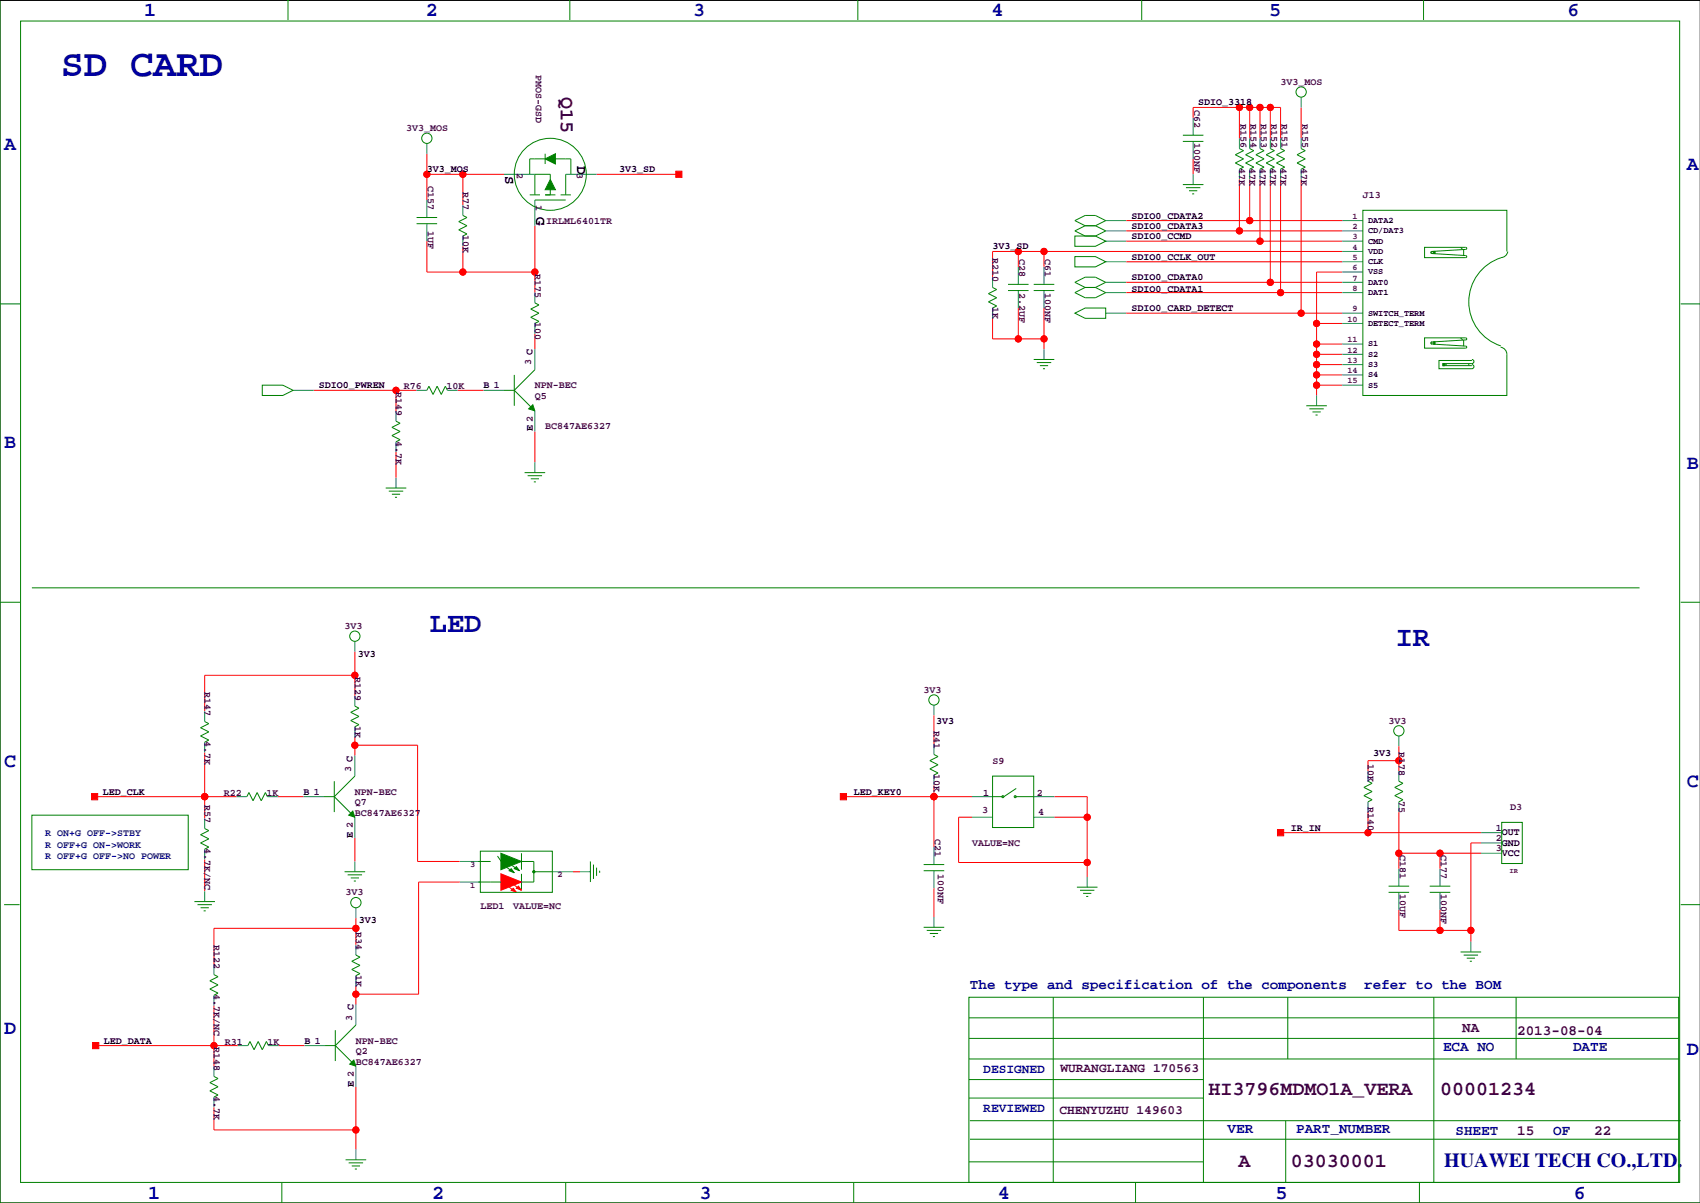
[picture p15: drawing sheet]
<svg xmlns="http://www.w3.org/2000/svg" width="420mm" height="297mm" viewBox="0 0 420 297" stroke-linecap="round" stroke-linejoin="round" font-family="sans-serif">
<defs><g id="words">
<text font-size="9.5" fill="#0000a0" x="15" y="18.7">SD CARD</text>
<g font-size="7.1" fill="#0000a0">
<text x="106.2" y="156.2">LED</text>
<text x="344.7" y="159.5">IR</text>
</g>
<g font-size="4.9" fill="#0000a0">
<text x="35.6" y="3.9">1</text>
<text x="105.2" y="3.9">2</text>
<text x="171.2" y="3.9">3</text>
<text x="244.9" y="3.9">4</text>
<text x="313.4" y="3.9">5</text>
<text x="387.1" y="3.9">6</text>
<text x="1" y="36.9">A</text>
<text x="416.6" y="42">A</text>
<text x="1" y="110.6">B</text>
<text x="416.6" y="115.7">B</text>
<text x="1" y="189.3">C</text>
<text x="416.6" y="194.4">C</text>
<text x="1" y="255.4">D</text>
<text x="416.6" y="260.5">D</text>
<text x="356.6" y="288">HUAWEI TECH CO.,LTD.</text>
<text x="36.6" y="296">1</text>
<text x="106.7" y="296">2</text>
<text x="172.7" y="296">3</text>
<text x="246.4" y="296">4</text>
<text x="315" y="296">5</text>
<text x="388.6" y="296">6</text>
</g>
<g font-size="4.9" fill="#400040">
<text x="138.5" y="24" transform="rotate(90 138.5 24)">Q15</text>
<text x="298.5" y="270.5">HI3796MDMO1A_VERA</text>
<text x="355.6" y="270.5">00001234</text>
<text x="305.9" y="288.3">A</text>
<text x="318.8" y="288.3">03030001</text>
</g>
<g font-size="3.5">
<text x="142.6" y="40.9" transform="rotate(90 142.6 40.9)">D</text>
<text x="124.8" y="43.5" transform="rotate(90 124.8 43.5)">S</text>
<text x="132.4" y="53.6" transform="rotate(90 132.4 53.6)">G</text>
</g>
<g font-size="3.5" fill="#0000a0">
<text x="239.5" y="244.2">The type and specification of the components</text>
<text x="336.9" y="244.2">refer to the BOM</text>
<text x="356.4" y="259.4">ECA NO</text>
<text x="388.5" y="259.4">DATE</text>
<text x="303.1" y="279.7">VER</text>
<text x="320.1" y="279.7">PART_NUMBER</text>
<text x="359.4" y="280.3">SHEET</text>
<text x="383.5" y="280.3">OF</text>
</g>
<g font-size="3.5" fill="#400040">
<text x="361.1" y="254.9">NA</text>
<text x="374.6" y="255.7">2013-08-04</text>
<text x="374.6" y="280.3">15</text>
<text x="393.7" y="280.3">22</text>
</g>
<g font-size="3.2" fill="#0000a0">
<text x="242.8" y="264.9">DESIGNED</text>
<text x="242.8" y="274.5">REVIEWED</text>
</g>
<g font-size="3.2" fill="#400040">
<text x="261.9" y="264.7">WURANGLIANG 170563</text>
<text x="261.6" y="275.1">CHENYUZHU 149603</text>
</g>
<g font-size="2.5" fill="#400040">
<text x="132.3" y="18.5" transform="rotate(90 132.3 18.5)">PMOS-GSD</text>
<text x="316.2" y="20.9">3V3_MOS</text>
<text x="294.9" y="27.2" transform="rotate(90 294.9 27.2)">C62</text>
<text x="100.3" y="32.4">3V3_MOS</text>
<text x="294.9" y="35.4" transform="rotate(90 294.9 35.4)">100NF</text>
<text x="306.3" y="30.5" transform="rotate(90 306.3 30.5)">R156</text>
<text x="308.8" y="30.5" transform="rotate(90 308.8 30.5)">R154</text>
<text x="311.4" y="30.5" transform="rotate(90 311.4 30.5)">R153</text>
<text x="313.9" y="30.5" transform="rotate(90 313.9 30.5)">R152</text>
<text x="316.5" y="30.5" transform="rotate(90 316.5 30.5)">R151</text>
<text x="321.5" y="30.5" transform="rotate(90 321.5 30.5)">R155</text>
<text x="306" y="41.5" transform="rotate(90 306 41.5)">47K</text>
<text x="308.6" y="41.5" transform="rotate(90 308.6 41.5)">47K</text>
<text x="311.1" y="41.5" transform="rotate(90 311.1 41.5)">47K</text>
<text x="313.7" y="41.5" transform="rotate(90 313.7 41.5)">47K</text>
<text x="316.2" y="41.5" transform="rotate(90 316.2 41.5)">47K</text>
<text x="321.3" y="41.5" transform="rotate(90 321.3 41.5)">47K</text>
<text x="105.6" y="46" transform="rotate(90 105.6 46)">C157</text>
<text x="114.3" y="47.5" transform="rotate(90 114.3 47.5)">R77</text>
<text x="127.6" y="42.8" transform="rotate(90 127.6 42.8)">2</text>
<text x="142.5" y="42.8" transform="rotate(90 142.5 42.8)">3</text>
<text x="132.3" y="50.7" transform="rotate(90 132.3 50.7)">1</text>
<text x="336.6" y="48.9">J13</text>
<text x="105.6" y="57" transform="rotate(90 105.6 57)">1UF</text>
<text x="114.3" y="58" transform="rotate(90 114.3 58)">10K</text>
<text x="134.8" y="55.2">IRLML6401TR</text>
<text x="245.1" y="63.8" transform="rotate(90 245.1 63.8)">R210</text>
<text x="251.7" y="64" transform="rotate(90 251.7 64)">C28</text>
<text x="258" y="64" transform="rotate(90 258 64)">C61</text>
<text x="132.1" y="67.6" transform="rotate(90 132.1 67.6)">R175</text>
<text x="245.1" y="75.8" transform="rotate(90 245.1 75.8)">1K</text>
<text x="251.7" y="72.2" transform="rotate(90 251.7 72.2)">2.2UF</text>
<text x="258" y="72.2" transform="rotate(90 258 72.2)">100NF</text>
<text x="132.1" y="79.6" transform="rotate(90 132.1 79.6)">100</text>
<text x="131.2" y="90.2" transform="rotate(-90 131.2 90.2)">3 C</text>
<text x="132.1" y="95.9">NPN-BEC</text>
<text x="97.8" y="96.8" transform="rotate(90 97.8 96.8)">R149</text>
<text x="99.7" y="96.1">R76</text>
<text x="110.2" y="96.1">10K</text>
<text x="132.1" y="98.4">Q5</text>
<text x="134.6" y="106">BC847AE6327</text>
<text x="97.8" y="108.8" transform="rotate(90 97.8 108.8)">4.7K</text>
<text x="85.1" y="155.3">3V3</text>
<text x="87.6" y="167.2" transform="rotate(90 87.6 167.2)">R129</text>
<text x="50.5" y="171" transform="rotate(90 50.5 171)">R147</text>
<text x="228.1" y="171.1">3V3</text>
<text x="87.6" y="179.2" transform="rotate(90 87.6 179.2)">1K</text>
<text x="342.9" y="178.7">3V3</text>
<text x="50.5" y="183" transform="rotate(90 50.5 183)">4.7K</text>
<text x="230.6" y="180.6" transform="rotate(90 230.6 180.6)">R41</text>
<text x="345.4" y="185.7" transform="rotate(90 345.4 185.7)">R178</text>
<text x="86.7" y="190.6" transform="rotate(-90 86.7 190.6)">3 C</text>
<text x="230.6" y="191.1" transform="rotate(90 230.6 191.1)">10K</text>
<text x="245.1" y="188.6">S9</text>
<text x="337.8" y="188.7" transform="rotate(90 337.8 188.7)">10K</text>
<text x="55.2" y="196.5">R22</text>
<text x="65.8" y="196.5">1K</text>
<text x="87.6" y="196.2">NPN-BEC</text>
<text x="242.8" y="196.5">1</text>
<text x="256.1" y="196.5">2</text>
<text x="345.4" y="197.7" transform="rotate(90 345.4 197.7)">75</text>
<text x="50.5" y="198.9" transform="rotate(90 50.5 198.9)">R57</text>
<text x="87.6" y="198.7">Q7</text>
<text x="87.6" y="201.5">BC847AE6327</text>
<text x="242.6" y="200.9">3</text>
<text x="256.3" y="201.3">4</text>
<text x="337.8" y="199.2" transform="rotate(90 337.8 199.2)">R140</text>
<text x="373" y="200">D3</text>
<text x="50.5" y="209.4" transform="rotate(90 50.5 209.4)">4.7K/NC</text>
<text x="230.9" y="207.2" transform="rotate(90 230.9 207.2)">C21</text>
<text x="240" y="208.9">VALUE=NC</text>
<text x="369.4" y="205.1">1</text>
<text x="369.4" y="207.6">2</text>
<text x="231.6" y="215.8" transform="rotate(90 231.6 215.8)">100NF</text>
<text x="345.7" y="211.1" transform="rotate(90 345.7 211.1)">C181</text>
<text x="355.8" y="211.1" transform="rotate(90 355.8 211.1)">C177</text>
<text x="369.4" y="210.2">3</text>
<text x="85.3" y="221.1">3V3</text>
<text x="345.7" y="220.8" transform="rotate(90 345.7 220.8)">10UF</text>
<text x="355.8" y="220.8" transform="rotate(90 355.8 220.8)">100NF</text>
<text x="118.6" y="224.5">LED1</text>
<text x="126.7" y="224.5">VALUE=NC</text>
<text x="52.8" y="233.5" transform="rotate(90 52.8 233.5)">R122</text>
<text x="87.9" y="230.1" transform="rotate(90 87.9 230.1)">R34</text>
<text x="52.8" y="245.5" transform="rotate(90 52.8 245.5)">4.7K/NC</text>
<text x="87.9" y="240.7" transform="rotate(90 87.9 240.7)">1K</text>
<text x="55.5" y="257.9">R31</text>
<text x="66" y="257.9">1K</text>
<text x="87" y="252" transform="rotate(-90 87 252)">3 C</text>
<text x="87.9" y="257.7">NPN-BEC</text>
<text x="52.8" y="258.6" transform="rotate(90 52.8 258.6)">R148</text>
<text x="87.9" y="263">BC847AE6327</text>
<text x="87.9" y="260.2">Q2</text>
<text x="52.8" y="270.6" transform="rotate(90 52.8 270.6)">4.7K</text>
</g>
<g font-size="2.5">
<text x="295.9" y="26">SDIO_3318</text>
<text x="105.4" y="42.5">3V3_MOS</text>
<text x="152.9" y="42.5">3V3_SD</text>
<text x="279.4" y="54">SDIO0_CDATA2</text>
<text x="279.4" y="56.5">SDIO0_CDATA3</text>
<text x="279.4" y="59">SDIO0_CCMD</text>
<text x="245.1" y="61.6">3V3_SD</text>
<text x="279.4" y="64.1">SDIO0_CCLK_OUT</text>
<text x="279.4" y="72">SDIO0_CDATA1</text>
<text x="279.4" y="69.2">SDIO0_CDATA0</text>
<text x="279.4" y="76.8">SDIO0_CARD_DETECT</text>
<text x="78.7" y="95.9">SDIO0_PWREN</text>
<text x="119.4" y="95.9">B 1</text>
<text x="131.6" y="106.5" transform="rotate(-90 131.6 106.5)">E 2</text>
<text x="88.4" y="162.2">3V3</text>
<text x="231.1" y="178.7">3V3</text>
<text x="339.1" y="186.6">3V3</text>
<text x="25.4" y="196.2">LED_CLK</text>
<text x="74.9" y="196.2">B 1</text>
<text x="210.8" y="196.2">LED_KEY0</text>
<text x="87.1" y="206.9" transform="rotate(-90 87.1 206.9)">E 2</text>
<text x="318.8" y="205.1">IR_IN</text>
<text x="370.8" y="206.3">OUT</text>
<text x="370.8" y="208.8">GND</text>
<text x="370.8" y="211.4">VCC</text>
<text x="88.6" y="228">3V3</text>
<text x="25.7" y="257.7">LED_DATA</text>
<text x="75.2" y="257.7">B 1</text>
<text x="87.4" y="268.3" transform="rotate(-90 87.4 268.3)">E 2</text>
</g>
<g font-size="2.5" fill="#0000a0">
<text x="11.2" y="206.4">R ON+G OFF-&gt;STBY</text>
<text x="11.2" y="209.4">R OFF+G ON-&gt;WORK</text>
<text x="11.2" y="212.2">R OFF+G OFF-&gt;NO POWER</text>
</g>
<g font-size="2.1" fill="#400040">
<text x="334" y="54">1</text>
<text x="334" y="56.6">2</text>
<text x="334" y="59.1">3</text>
<text x="334" y="61.7">4</text>
<text x="334" y="64.2">5</text>
<text x="334" y="66.7">6</text>
<text x="334" y="69.3">7</text>
<text x="334" y="71.8">8</text>
<text x="334" y="76.9">9</text>
<text x="332.7" y="79.4">10</text>
<text x="332.7" y="84.5">11</text>
<text x="332.7" y="87.1">12</text>
<text x="332.7" y="89.6">13</text>
<text x="332.7" y="92.1">14</text>
<text x="332.7" y="94.7">15</text>
<text x="116.1" y="214.1">3</text>
<text x="116.1" y="219.2">1</text>
<text x="137.7" y="216.6">2</text>
</g>
<g font-size="2.1">
<text x="337.8" y="55.1">DATA2</text>
<text x="337.8" y="57.6">CD/DAT3</text>
<text x="337.8" y="60.1">CMD</text>
<text x="337.8" y="62.7">VDD</text>
<text x="337.8" y="65.2">CLK</text>
<text x="337.8" y="67.8">VSS</text>
<text x="337.8" y="70.3">DAT0</text>
<text x="337.8" y="72.8">DAT1</text>
<text x="337.8" y="77.9">SWITCH_TERM</text>
<text x="337.8" y="80.5">DETECT_TERM</text>
<text x="337.8" y="85.5">S1</text>
<text x="337.8" y="88.1">S2</text>
<text x="337.8" y="90.6">S3</text>
<text x="337.8" y="93.2">S4</text>
<text x="337.8" y="95.7">S5</text>
</g>
<text font-size="1.8" fill="#400040" x="372.8" y="215.7">IR</text>
</g></defs>
<path d="M419.9 .1h-419.9v296.9h419.9" fill="none" stroke="#000" stroke-width=".25"/>
<g fill="none" stroke="#008080" stroke-width=".25">
<path d="M105.4 35.4v2.6M294.6 29.1v4.3M294.6 34.9v4.3M306.1 34.1v2.6M308.6 34.1v2.6M311.1 34.1v2.6M313.7 34.1v2.6M316.2 34.1v2.6M321.3 24v2.5M321.3 34.1v2.6M105.4 49.4v4.3M105.4 55.2v4.3"/>
<path d="M114.3 50.7v2.5M114.3 58.3v2.5M124.5 43h7.6M132.1 49.4v6.3M139.7 43h7.6M273 57h5.1M273 54.5h5.1M273 59.5h5.1M294.6 43v2.6M306.1 41.8v2.5M308.6 41.8v2.5M311.1 41.8v2.5"/>
<path d="M313.7 41.8v2.5M316.2 41.8v2.5M321.3 41.8v2.5M331.5 57h5M331.5 54.5h5M331.5 59.5h5M132.1 72.2v2.6M132.1 79.9v2.5M245.1 68.4v2.6M245.1 76.1v2.5M251.5 65.9v4.3M251.5 71.7v4.4"/>
<path d="M257.8 65.9v4.3M257.8 71.7v4.4M273 72.2h5.1M273 69.7h5.1M273 64.6h5.1M273 77.3h5.1M331.5 72.2h5M331.5 69.7h5M331.5 64.6h5M331.5 62.1h5M331.5 67.2h5M331.5 77.3h5"/>
<path d="M331.5 79.9h5M72.4 96.4h5.1M102.9 96.4h2.5M110.5 96.4h2.5M119.4 96.4h5.1M132.1 86.2v5.1M257.8 86.2v2.6M325.1 97.6v2.6M331.5 84.9h5M331.5 87.5h5M331.5 90h5M331.5 92.6h5"/>
<path d="M331.5 95.1h5M97.8 101.5v2.5M97.8 109.1v2.5M97.8 118v2.5M132.1 101.5v5M132.1 114.2v2.5M87.6 158.4v2.5M50.5 175.6v2.6M87.6 171.8v2.6M87.6 179.4v2.6M230.6 174.1v2.5M50.5 183.2v2.6"/>
<path d="M58.4 196.7h2.6M66 196.7h2.6M74.9 196.7h5.1M87.6 186.5v5.1M230.6 183.8v2.5M230.6 191.4v2.5M240 196.7h5.1M255.3 196.7h5M337.8 190.4v2.5M337.8 198v2.5M345.4 181.7v2.6M345.4 190.4v2.5"/>
<path d="M345.4 198v2.5M50.5 202v2.6M50.5 209.7v2.5M87.6 201.8v5.1M87.6 212.7v2.6M113.5 212.7h5.1M113.5 217.8h5.1M136.4 215.3h5.1M143.3 215.3h2.5M230.6 209.2v4.3M230.6 215v4.3M240 201.8h5.1"/>
<path d="M255.3 201.8h5M268.5 216.5v2.6M345.4 214.5v4.3M355.6 214.5v4.3M365.8 205.6h5M365.8 208.1h5M365.8 210.7h5M50.5 220.1v2.5M52.8 238.1v2.6M87.9 224.1v2.6M87.9 233.3v2.5M230.6 226.4v2.6"/>
<path d="M345.4 220.3v4.3M355.6 220.3v4.3M363.2 232.5v2.6M52.8 245.7v2.6M58.7 258.2h2.5M66.3 258.2h2.5M75.2 258.2h5.1M87.9 240.9v2.5M87.9 248v5.1M52.8 263.3v2.5M52.8 270.9v2.5M87.9 263.3v5"/>
<path d="M87.9 283.8v2.6"/>
</g>
<g fill="none" stroke="#008000" stroke-width=".25">
<path d="M0 -.1v297.1h419.9M71.1 0v4.9M140.7 0v4.9M211.8 0v4.9M281.9 0v4.9M351.5 0v4.9M5.1 5.2h409.7v286.8h-409.7zM134.6 39.2h-3.8v3.8M134.6 38v2.5M135.9 26.5h.1M137.2 39.2h3.8v3.8M292.1 33.4h5.1"/>
<path d="M292.1 34.9h5.1M306.1 36.7l1 .5-2 1 2 1-2 1 2 1.1-1 .5M308.6 36.7l1 .5-2 1 2 1-2 1 2 1.1-1 .5M311.1 36.7l1.1 .5-2.1 1 2.1 1-2.1 1 2.1 1.1-1.1 .5M313.7 36.7l1 .5-2 1 2 1-2 1 2 1.1-1 .5M316.2 36.7l1 .5-2 1 2 1-2 1 2 1.1-1 .5M321.3 36.7l1 .5-2 1 2 1-2 1 2 1.1-1 .5M102.9 53.7h5M102.9 55.2h5M114.3 53.2l1 .5-2 1 2 1-2 1.1 2 1-1 .5M130.8 48.1h2.5M132.1 49.4h7.6"/>
<path d="M134.6 48.1h2.6M135.9 44.3v-1.3h-3.8v5.1M135.9 45.6v2.5M138.4 48.1h2.6M139.7 43v5.1M144.8 43h.1M265.4 58.3h5.1l2.5 1.2-2.5 1.3h-5.1zM268 55.7l-2.6 1.3 2.6 1.3h2.5M268 55.7h2.5M268 55.7l-2.6-1.2 2.6-1.3h2.5l2.5 1.3-2.5 1.2M270.5 55.7l2.5 1.3-2.5 1.3M292.1 45.6h5.1"/>
<path d="M292.9 46.3h3.5M293.6 47.1h2.1M294.4 47.9h.5M0 75h5.1M132.1 74.8l1 .5-2 1 2 1-2 1 2 1.1-1 .5M245.1 71l1 .5-2 1 2 1-2 1 2 1.1-1 .5M248.9 70.2h5.1M248.9 71.7h5.1M255.3 70.2h5M255.3 71.7h5M265.4 63.4h5.1l2.5 1.2-2.5 1.3h-5.1zM265.4 77.3l2.6-1.2h5v2.5h-5z"/>
<path d="M268 71l-2.6 1.2 2.6 1.3h2.5l2.5-1.3-2.5-1.2M268 71h2.5M268 71l-2.6-1.3 2.6-1.3h2.5l2.5 1.3-2.5 1.3M351.8 61.1h10.1l.3 .2-.3 .3-8.3 .5v.5l8.3 .5 .3 .3-.3 .2h-10.1zM353.6 62.1l-.3 .2 .3 .3M354.1 62.1h.2v.5h-.2zM360.7 61.1l.5 .5M361.4 61.6v1.5M370.6 63.7a11.4 11.4 0 0 0-7.9 10.8 11.4 11.4 0 0 0 7.9 10.9M372.1 62.1v-10.2h-35.6v45.7h35.6v-10.1a1.78 1.78 0 0 0-1.5-1.8M372.3 62.1a1.78 1.78 0 0 1-1.7 1.5M415 75h4.9"/>
<path d="M64.8 95.1h5l2.6 1.3-2.6 1.2h-5zM105.4 96.4l.5-1 1 2 1-2 1.1 2 1-2 .5 1M124.5 96.4h2.5M127 92.6v7.6M127 96.4l5.1 5.1M132.1 91.3l-5.1 5.1M255.3 88.8h5M256 89.5h3.6M256.8 90.3h2M257.6 91h.5M351.8 83.4h10.1l.3 .3-.3 .2-8.3 .5v.5l8.3 .6 .3 .2-.3 .3h-10.1zM353.6 84.4l-.3 .3 .3 .2"/>
<path d="M354.1 84.4h.2v.5h-.2zM356.4 89.8h.2v.5h-.2zM356.9 89.8v.5M357.1 89.8v.5M360.7 83.4l.5 .5M361.4 83.9v1.6M362.7 89.8v.5M363.5 89h-8.2v2h8.2a.51 .51 0 0 0 .5-.5 .51 .51 0 0 0-.5-.5M363.5 88.8a.51 .51 0 0 1 .5 .5 .51 .51 0 0 1-.5 .5h-7.1v.5h7.1M97.8 104l1 .5-2 1 2 1-2 1.1 2 1-1 .5M129.5 116.7h5.1M130.3 117.5h3.6"/>
<path d="M131.1 118.2h2M131.8 119h.5M322.6 100.2h5.1M323.3 101h3.6M324.1 101.7h2M324.9 102.5h.5M95.2 120.5h5.1M96 121.3h3.6M96.8 122h2M97.5 122.8h.5M0 148.7h5.1M7.9 145.1h397"/>
<path d="M415 148.7h4.9M50.5 178.2l1.1 .5-2.1 1 2.1 1-2.1 1 2.1 1-1.1 .5M87.6 174.4l1 .5-2 1 2 1-2 1 2 1-1 .5M61 196.7l.5-1 1 2 1-2 1 2 1-2 .5 1M80 196.7h2.5M82.5 192.9v7.6M82.5 196.7l5.1 5.1M87.6 191.6l-5.1 5.1M230.6 186.3l1 .5-2 1 2 1-2 1.1 2 1-1 .5M245.1 191.6h10.2v12.7h-10.2zM245.1 196.7h2.5M250.2 196.7h.1"/>
<path d="M250.7 196.7h4.6M251 194.7l-3.1 2M337.8 192.9l1 .5-2 1 2 1-2 1.1 2 1-1 .5M345.4 192.9l1.1 .5-2.1 1 2.1 1-2.1 1.1 2.1 1-1.1 .5M7.9 201.3h38.6v13.4h-38.6zM50.5 204.6l1.1 .5-2.1 1 2.1 1-2.1 1 2.1 1.1-1.1 .5M85.1 215.3h5.1M85.9 216h3.5M86.6 216.8h2M87.4 217.5h.5M118.1 212.7h3.1M118.1 217.8h5.6"/>
<path d="M118.6 210.2h17.8v10.1h-17.8zM122.8 211.4l1.5 2.1M125.2 214.2l1.8 1.3M126.5 213.7l1.8 1.3M128.8 212.7h3v5.1h-3M128.8 210.7v4M128.8 215.8v4M131.8 215.3h4.6M137.4 219.8h.1M145.8 212.7v5.1M146.6 213.5v3.5M147.3 214.2v2.1"/>
<path d="M148.1 215v.5M228.1 213.5h5.1M228.1 215h5.1M247.6 204.3h.1M265.9 219.1h5.1M266.7 219.8h3.6M342.9 218.8h5.1M353.1 218.8h5M370.8 203.1h5.1v10.1h-5.1zM1 223.4h3.8M48 222.6h5.1M48.8 223.4h3.5"/>
<path d="M49.5 224.1h2.1M50.3 224.9h.5M87.9 235.8l1 .5-2 1 2 1.1-2 1 2 1-1 .5M228.1 229h5.1M228.9 229.7h3.5M229.6 230.5h2M230.4 231.3h.5M267.5 220.6h2M268.2 221.3h.5M342.9 220.3h5.1M353.1 220.3h5M360.7 235.1h5.1"/>
<path d="M361.4 235.8h3.6M362.2 236.6h2M363 237.3h.5M415 223.4h4.9M52.8 240.7l1 .5-2 1 2 1-2 1 2 1-1 .5M61.2 258.2l.5-1 1 2 1.1-2 1 2 1-2 .5 1M80.3 258.2h2.5M82.8 254.4v7.6M82.8 258.2l5.1 5.1M87.9 253.1l-5.1 5.1M239.3 246.2h175.2v45.8h-175.2zM239.3 251.3h175.2"/>
<path d="M239.3 256.4h175.2M260.1 246.2v45.8M297.2 246.2v45.8M318 246.2v15.3M354.1 246.2v45.8M374.4 246.2v15.3M52.8 265.8l1 .5-2 1 2 1-2 1.1 2 1-1 .5M239.3 266.6h57.9M239.3 261.5h175.2M239.3 271.1h57.9M239.5 276.7h175.5M317.5 276.7v15.3"/>
<path d="M69.6 292v5M85.3 286.4h5.1M86.1 287.1h3.6M86.9 287.9h2M87.6 288.7h.5M139.7 292v5M210.8 292v5M239.3 286.9h57.9M239.5 281.3h175M280.4 292v5M350.5 292v5M383.5 287.4h.1"/>
<circle cx="105.4" cy="34.1" r="1.27"/>
<circle cx="321.3" cy="22.7" r="1.27"/>
<circle cx="135.9" cy="43" r="8.9"/>
<circle cx="87.6" cy="157.1" r="1.27"/>
<circle cx="230.6" cy="172.8" r="1.27"/>
<circle cx="247.7" cy="196.7" r=".25"/>
<circle cx="250.7" cy="196.7" r=".25"/>
<circle cx="345.4" cy="180.5" r="1.27"/>
<circle cx="131.8" cy="215.3" r=".25"/>
<circle cx="87.9" cy="222.9" r="1.27"/>
</g>
<g fill="none" stroke="#f00" stroke-width=".25">
<path d="M105.4 38v11.4M294.6 29.1v-2.6h21.6v7.6M294.6 39.2v3.8M306.1 26.5v7.6M308.6 26.5v7.6M311.1 26.5v7.6M313.7 26.5v7.6M321.3 26.5v7.6M105.4 59.5v7.7h26.7M105.4 43h19.1M114.3 43v7.7M132.1 55.7v16.5"/>
<path d="M147.3 43h20.3M278.1 59.5h53.4M278.1 54.5h53.4M278.1 57h53.4M306.1 44.3v12.7M308.6 44.3v10.2M311.1 44.3v15.2M313.7 44.3v25.4M316.2 44.3v27.9M321.3 44.3v33M114.3 60.8v6.4M245.1 78.6v5.1h12.7"/>
<path d="M251.5 62.1v3.8M251.5 76.1v7.6M257.8 62.1v3.8M257.8 76.1v10.1M278.1 64.6h53.4M278.1 69.7h53.4M278.1 72.2h53.4M278.1 77.3h53.4M325.1 79.9h6.4M331.5 67.2h-6.4v30.4M331.5 62.1h-86.4v6.3M77.5 96.4h25.4"/>
<path d="M97.8 96.4v5.1M113 96.4h6.4M132.1 82.4v3.8M325.1 95.1h6.4M325.1 92.6h6.4M325.1 90h6.4M325.1 87.5h6.4M325.1 84.9h6.4M97.8 111.6v6.4M132.1 106.5v7.7M87.6 160.9v10.9M87.6 166.7h-37.1v8.9"/>
<path d="M230.6 176.6v7.2M23.4 196.7h35M50.5 196.7h.1M50.5 185.8v16.2M68.6 196.7h6.3M87.6 182v4.5M87.6 184h15.5v28.7h10.4M208.3 196.7h31.7M230.6 196.7h.1M230.6 193.9v15.3M260.3 196.7h8.2v19.8M345.4 184.3v6.1"/>
<path d="M345.4 187.8h-7.6v2.6M50.5 212.2v7.9M87.6 206.9v5.8M113.5 217.8h-10.1v27.7h-15.5M125.7 219.1l1.8 1.2M127 218.6l1.8 1.2M141.5 215.3h1.8M230.6 219.3v7.1M240 201.8h-3.3v11.2h31.8M260.3 201.8h8.2M316.2 205.6h49.6M337.8 200.5v5.1"/>
<path d="M345.4 200.5v14M345.4 210.7h20.4M355.6 210.7v3.8M365.8 208.1h-2.6v24.4M87.9 226.7v6.6M87.9 229.2h-35.1v8.9M345.4 224.6v5.1h17.8M355.6 224.6v5.1M23.6 258.2h35.1M52.8 248.3v15M68.8 258.2h6.4M87.9 243.4v4.6"/>
<path d="M52.8 273.4v5.6h35.1M87.9 268.3v15.5"/>
<circle cx="306.1" cy="26.5" r=".76"/>
<circle cx="308.6" cy="26.5" r=".76"/>
<circle cx="311.2" cy="26.5" r=".76"/>
<circle cx="313.7" cy="26.5" r=".76"/>
<circle cx="105.4" cy="43" r=".76"/>
<circle cx="114.3" cy="43" r=".76"/>
<circle cx="306.1" cy="57" r=".76"/>
<circle cx="308.6" cy="54.5" r=".76"/>
<circle cx="311.2" cy="59.5" r=".76"/>
<circle cx="114.3" cy="67.2" r=".76"/>
<circle cx="132.1" cy="67.2" r=".76"/>
<circle cx="251.5" cy="62.1" r=".76"/>
<circle cx="257.8" cy="62.1" r=".76"/>
<circle cx="313.7" cy="69.7" r=".76"/>
<circle cx="316.2" cy="72.2" r=".76"/>
<circle cx="321.3" cy="77.3" r=".76"/>
<circle cx="325.1" cy="79.9" r=".76"/>
<circle cx="97.8" cy="96.4" r=".76"/>
<circle cx="251.5" cy="83.7" r=".76"/>
<circle cx="257.8" cy="83.7" r=".76"/>
<circle cx="325.1" cy="90" r=".76"/>
<circle cx="325.1" cy="84.9" r=".76"/>
<circle cx="325.1" cy="92.6" r=".76"/>
<circle cx="325.1" cy="95.1" r=".76"/>
<circle cx="325.1" cy="87.5" r=".76"/>
<circle cx="87.6" cy="166.7" r=".76"/>
<circle cx="50.5" cy="196.7" r=".76"/>
<circle cx="87.6" cy="184" r=".76"/>
<circle cx="230.6" cy="196.7" r=".76"/>
<circle cx="345.4" cy="187.8" r=".76"/>
<circle cx="268.5" cy="201.8" r=".76"/>
<circle cx="268.5" cy="213" r=".76"/>
<circle cx="337.8" cy="205.6" r=".76"/>
<circle cx="345.4" cy="210.7" r=".76"/>
<circle cx="355.6" cy="210.7" r=".76"/>
<circle cx="87.9" cy="229.2" r=".76"/>
<circle cx="355.6" cy="229.7" r=".76"/>
<circle cx="363.2" cy="229.7" r=".76"/>
<circle cx="52.8" cy="258.2" r=".76"/>
<circle cx="87.9" cy="245.5" r=".76"/>
<circle cx="87.9" cy="279" r=".76"/>
</g>
<g fill="#f00" stroke="#f00" stroke-width=".25">
<path d="M22.9 257.4h1.5v1.5h-1.5z" fill-rule="evenodd"/>
<path d="M22.6 195.9h1.5v1.6h-1.5z" fill-rule="evenodd"/>
<path d="M166.9 42.3h1.5v1.5h-1.5z" fill-rule="evenodd"/>
<path d="M315.5 204.8h1.5v1.6h-1.5z" fill-rule="evenodd"/>
<path d="M127.5 219.3l.5-.5 .8 1z" fill-rule="evenodd"/>
<path d="M126.2 219.8l.5-.5 .8 1z" fill-rule="evenodd"/>
<path d="M123.7 215.8l5.1 2-5.1 2z" fill-rule="evenodd"/>
<path d="M207.5 195.9h1.5v1.6h-1.5z" fill-rule="evenodd"/>
<circle cx="87.9" cy="229.2" r=".76"/>
<circle cx="52.8" cy="258.2" r=".76"/>
<circle cx="325.1" cy="95.1" r=".76"/>
<circle cx="325.1" cy="92.6" r=".76"/>
<circle cx="325.1" cy="90" r=".76"/>
<circle cx="325.1" cy="87.5" r=".76"/>
<circle cx="325.1" cy="84.9" r=".76"/>
<circle cx="325.1" cy="79.9" r=".76"/>
<circle cx="363.2" cy="229.7" r=".76"/>
<circle cx="355.6" cy="229.7" r=".76"/>
<circle cx="97.8" cy="96.4" r=".76"/>
<circle cx="345.4" cy="187.8" r=".76"/>
<circle cx="87.6" cy="166.7" r=".76"/>
<circle cx="50.5" cy="196.7" r=".76"/>
<circle cx="268.5" cy="213" r=".76"/>
<circle cx="268.5" cy="201.8" r=".76"/>
<circle cx="114.3" cy="43" r=".76"/>
<circle cx="105.4" cy="43" r=".76"/>
<circle cx="132.1" cy="67.2" r=".76"/>
<circle cx="114.3" cy="67.2" r=".76"/>
<circle cx="311.2" cy="59.5" r=".76"/>
<circle cx="257.8" cy="62.1" r=".76"/>
<circle cx="251.5" cy="62.1" r=".76"/>
<circle cx="313.7" cy="69.7" r=".76"/>
<circle cx="316.2" cy="72.2" r=".76"/>
<circle cx="306.1" cy="26.5" r=".76"/>
<circle cx="308.6" cy="26.5" r=".76"/>
<circle cx="311.2" cy="26.5" r=".76"/>
<circle cx="313.7" cy="26.5" r=".76"/>
<circle cx="321.3" cy="77.3" r=".76"/>
<circle cx="337.8" cy="205.6" r=".76"/>
<circle cx="345.4" cy="210.7" r=".76"/>
<circle cx="355.6" cy="210.7" r=".76"/>
<circle cx="87.9" cy="245.5" r=".76"/>
<circle cx="87.6" cy="184" r=".76"/>
<circle cx="230.6" cy="196.7" r=".76"/>
<circle cx="87.9" cy="279" r=".76"/>
<circle cx="257.8" cy="83.7" r=".76"/>
<circle cx="251.5" cy="83.7" r=".76"/>
<circle cx="308.6" cy="54.5" r=".76"/>
<circle cx="306.1" cy="57" r=".76"/>
</g>
<g fill="#008000" stroke="#008000" stroke-width=".25">
<path d="M87.4 261.7l.5 1.6-1.5-.6z" fill-rule="evenodd"/>
<path d="M87.1 200.3l.5 1.5-1.5-.5z" fill-rule="evenodd"/>
<path d="M134.6 39.2l2.6-1.2v2.5z" fill-rule="evenodd"/>
<path d="M135.9 44.3l1.3 2.5h-2.6z" fill-rule="evenodd"/>
<path d="M130.6 101l1-1.1 .5 1.6z" fill-rule="evenodd"/>
<path d="M354.1 62.1h.2v.5h-.2z" fill-rule="evenodd"/>
<path d="M354.1 84.4h.2v.5h-.2z" fill-rule="evenodd"/>
<path d="M356.4 89.8h.2v.5h-.2z" fill-rule="evenodd"/>
<path d="M125.7 215l.5-.5 .8 1z" fill-rule="evenodd"/>
<path d="M123.7 210.7l5.1 2-5.1 2z" fill-rule="evenodd"/>
<path d="M127 214.5l.5-.5 .8 1z" fill-rule="evenodd"/>
<circle cx="131.8" cy="215.3" r=".25"/>
</g>
<use href="#words"/>
</svg>
